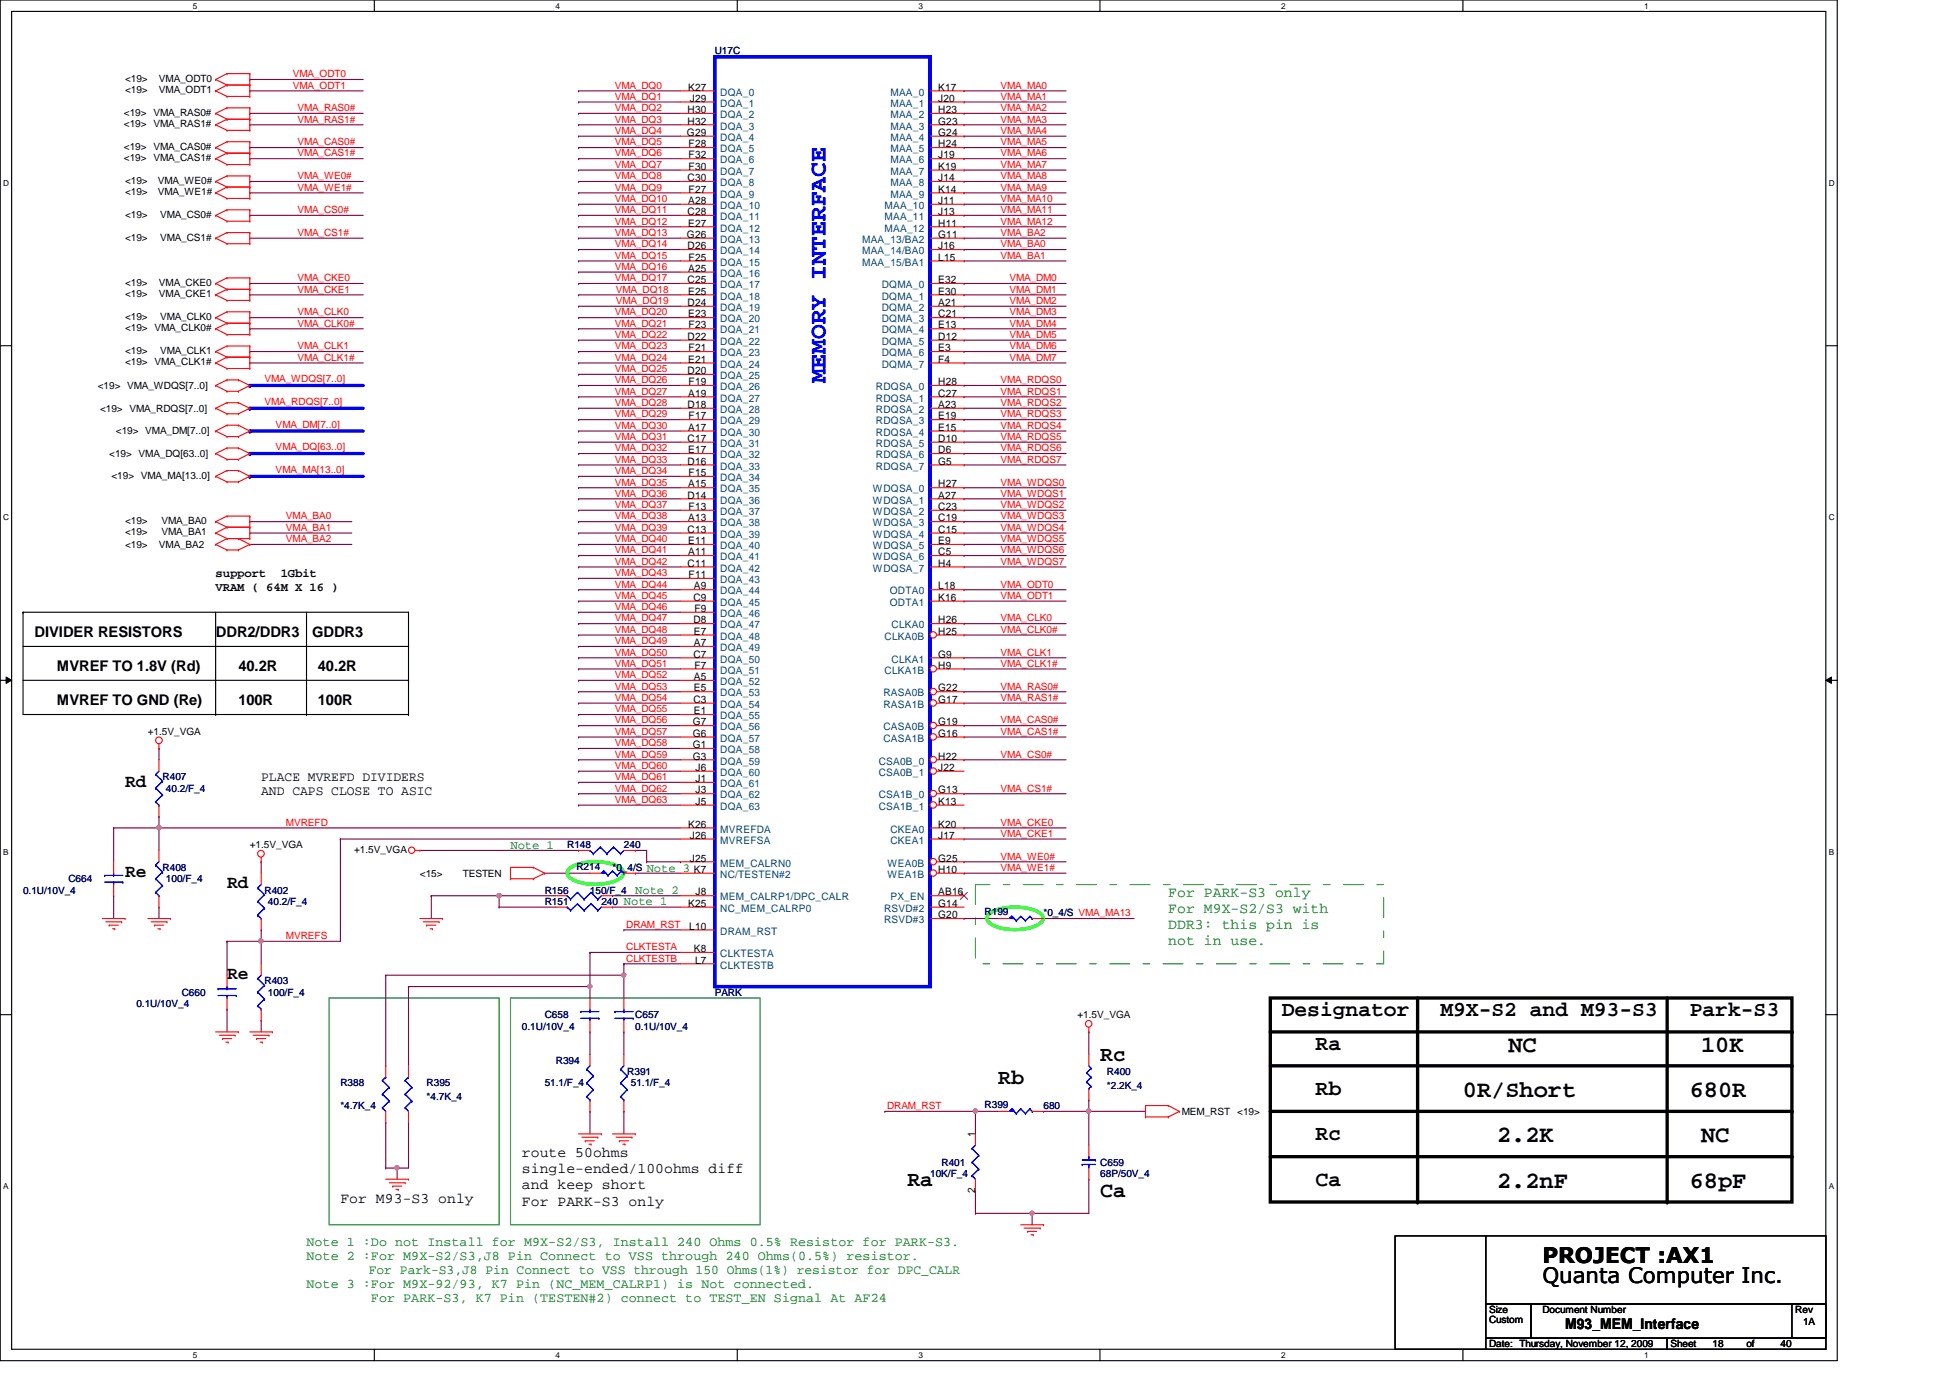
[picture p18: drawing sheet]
<svg xmlns="http://www.w3.org/2000/svg" width="297mm" height="210mm" viewBox="0 0 297 210" stroke-linecap="round" stroke-linejoin="round" font-family="sans-serif">
<defs><g id="words">
<text font-size="3.6" fill="#00f" x="125.8" y="58.4" transform="rotate(-90 125.8 58.4)">MEMORY INTERFACE</text>
<g font-size="3.6">
<text x="229.8" y="160.2">NC</text>
<text x="259.1" y="160.2">10K</text>
<text x="222.8" y="167.1">0R/Short</text>
<text x="257.4" y="167.1">680R</text>
<text x="228" y="174">2.2K</text>
<text x="259.1" y="174">NC</text>
<text x="228" y="180.9">2.2nF</text>
<text x="257.4" y="180.9">68pF</text>
</g>
<g font-size="3.3">
<text x="195.2" y="154.7">Designator</text>
<text x="219.4" y="154.7">M9X-S2 and M93-S3</text>
<text x="257.4" y="154.7">Park-S3</text>
<text x="167.6" y="161.6">Rc</text>
<text x="200.4" y="159.9">Ra</text>
<text x="152.1" y="165.1">Rb</text>
<text x="200.4" y="166.8">Rb</text>
<text x="200.4" y="173.7">Rc</text>
<text x="138.2" y="180.6">Ra</text>
<text x="167.6" y="182.3">Ca</text>
<text x="200.4" y="180.6">Ca</text>
<text x="234.9" y="195.5">Quanta Computer Inc.</text>
<text x="234.9" y="192.4">PROJECT :AX1</text>
</g>
<g font-size="2.8">
<text x="19" y="119.8">Rd</text>
<text x="19" y="133.6">Re</text>
<text x="34.6" y="135.3">Rd</text>
<text x="34.6" y="149.1">Re</text>
</g>
<g font-size="2.2">
<text x="5.2" y="97.1">DIVIDER RESISTORS</text>
<text x="32.9" y="97.1">DDR2/DDR3</text>
<text x="47.5" y="97.1">GDDR3</text>
<text x="8.7" y="102.3">MVREF TO 1.8V (Rd)</text>
<text x="8.7" y="107.4">MVREF TO GND (Re)</text>
<text x="36.3" y="102.3">40.2R</text>
<text x="36.3" y="107.4">100R</text>
<text x="48.4" y="102.3">40.2R</text>
<text x="48.4" y="107.4">100R</text>
<text x="79.5" y="176.3">route 50ohms</text>
<text x="79.5" y="178.7">single-ended/100ohms diff</text>
<text x="51.9" y="183.2">For M93-S3 only</text>
<text x="79.5" y="181.2">and keep short</text>
<text x="79.5" y="183.6">For PARK-S3 only</text>
<text x="238.4" y="202.4">M93_MEM_Interface</text>
</g>
<g font-size="2.2" fill="#008000">
<text x="178" y="136.6">For PARK-S3 only</text>
<text x="178" y="139">For M9X-S2/S3 with</text>
<text x="178" y="141.5">DDR3: this pin is</text>
<text x="178" y="143.9">not in use.</text>
</g>
<g font-size="2">
<text x="39.8" y="119">PLACE MVREFD DIVIDERS</text>
<text x="39.8" y="121.2">AND CAPS CLOSE TO ASIC</text>
</g>
<g font-size="2" fill="#008000">
<text x="46.7" y="189.8">Note 1 :Do not Install for M9X-S2/S3, Install 240 Ohms 0.5% Resistor for PARK-S3.</text>
<text x="46.7" y="191.9">Note 2 :For M9X-S2/S3,J8 Pin Connect to VSS through 240 Ohms(0.5%) resistor.</text>
<text x="46.7" y="196.2">Note 3 :For M9X-92/93, K7 Pin (NC_MEM_CALRP1) is Not connected.</text>
<text x="56.2" y="194.1">For Park-S3,J8 Pin Connect to VSS through 150 Ohms(1%) resistor for DPC_CALR</text>
<text x="56.5" y="198.3">For PARK-S3, K7 Pin (TESTEN#2) connect to TEST_EN Signal At AF24</text>
</g>
<g font-size="1.9">
<text x="32.8" y="87.9">support</text>
<text x="42.8" y="87.9">1Gbit</text>
<text x="32.8" y="90">VRAM ( 64M X 16 )</text>
</g>
<g font-size="1.9" fill="#008000">
<text x="77.8" y="129.3">Note 1</text>
<text x="95" y="137.9">Note 1</text>
<text x="96.8" y="136.2">Note 2</text>
<text x="98.5" y="132.8">Note 3</text>
</g>
<g font-size="1.6">
<text x="104.7" y="17.2">H30</text>
<text x="104.8" y="13.8">K27</text>
<text x="105.1" y="15.5">J29</text>
<text x="142.9" y="13.8">K17</text>
<text x="142.9" y="15.5">J20</text>
<text x="142.9" y="17.2">H23</text>
<text x="104.6" y="20.7">G29</text>
<text x="104.7" y="19">H32</text>
<text x="104.9" y="22.4">F28</text>
<text x="142.9" y="19">G23</text>
<text x="142.9" y="20.7">G24</text>
<text x="142.9" y="22.4">H24</text>
<text x="104.7" y="27.6">C30</text>
<text x="104.9" y="24.1">F32</text>
<text x="104.9" y="25.9">F30</text>
<text x="104.9" y="29.3">F27</text>
<text x="142.9" y="24.1">J19</text>
<text x="142.9" y="25.9">K19</text>
<text x="142.9" y="27.6">J14</text>
<text x="142.9" y="29.3">K14</text>
<text x="104.7" y="32.8">C28</text>
<text x="104.8" y="31.1">A28</text>
<text x="104.8" y="34.5">E27</text>
<text x="142.9" y="31.1">J11</text>
<text x="142.9" y="32.8">J13</text>
<text x="142.9" y="34.5">H11</text>
<text x="104.6" y="36.2">G26</text>
<text x="104.7" y="38">D26</text>
<text x="104.8" y="41.4">A25</text>
<text x="104.9" y="39.7">F25</text>
<text x="142.9" y="36.2">G11</text>
<text x="142.9" y="38">J16</text>
<text x="142.9" y="39.7">L15</text>
<text x="104.7" y="43.1">C25</text>
<text x="104.7" y="46.6">D24</text>
<text x="104.8" y="44.9">E25</text>
<text x="142.9" y="43.1">E32</text>
<text x="142.9" y="44.9">E30</text>
<text x="142.9" y="46.6">A21</text>
<text x="104.7" y="51.8">D22</text>
<text x="104.8" y="48.3">E23</text>
<text x="104.9" y="50">F23</text>
<text x="104.9" y="53.5">F21</text>
<text x="142.9" y="48.3">C21</text>
<text x="142.9" y="50">E13</text>
<text x="142.9" y="51.8">D12</text>
<text x="142.9" y="53.5">E3</text>
<text x="104.7" y="57">D20</text>
<text x="104.8" y="55.2">E21</text>
<text x="104.9" y="58.7">F19</text>
<text x="142.9" y="55.2">F4</text>
<text x="142.9" y="58.7">H28</text>
<text x="104.7" y="62.1">D18</text>
<text x="104.8" y="60.4">A19</text>
<text x="104.8" y="65.6">A17</text>
<text x="104.9" y="63.9">F17</text>
<text x="142.9" y="60.4">C27</text>
<text x="142.9" y="62.1">A23</text>
<text x="142.9" y="63.9">E19</text>
<text x="142.9" y="65.6">E15</text>
<text x="104.7" y="67.3">C17</text>
<text x="104.7" y="70.8">D16</text>
<text x="104.8" y="69">E17</text>
<text x="142.9" y="67.3">D10</text>
<text x="142.9" y="69">D6</text>
<text x="142.9" y="70.8">G5</text>
<text x="104.7" y="75.9">D14</text>
<text x="104.8" y="74.3">A15</text>
<text x="104.9" y="72.5">F15</text>
<text x="104.9" y="77.7">F13</text>
<text x="142.9" y="74.3">H27</text>
<text x="142.9" y="75.9">A27</text>
<text x="142.9" y="77.7">C23</text>
<text x="104.7" y="81.2">C13</text>
<text x="104.8" y="79.4">A13</text>
<text x="104.8" y="82.9">E11</text>
<text x="142.9" y="79.4">C19</text>
<text x="142.9" y="81.2">C15</text>
<text x="142.9" y="82.9">E9</text>
<text x="104.7" y="86.3">C11</text>
<text x="104.8" y="84.6">A11</text>
<text x="104.9" y="88.1">F11</text>
<text x="105.7" y="89.8">A9</text>
<text x="142.9" y="89.8">L18</text>
<text x="142.9" y="84.6">C5</text>
<text x="142.9" y="86.3">H4</text>
<text x="105.6" y="91.5">C9</text>
<text x="105.6" y="95">D8</text>
<text x="105.8" y="93.2">F9</text>
<text x="142.9" y="95">H26</text>
<text x="142.9" y="91.5">K16</text>
<text x="105.6" y="100.2">C7</text>
<text x="105.7" y="96.7">E7</text>
<text x="105.7" y="98.4">A7</text>
<text x="105.8" y="101.9">F7</text>
<text x="142.9" y="96.7">H25</text>
<text x="142.9" y="100.2">G9</text>
<text x="142.9" y="101.9">H9</text>
<text x="105.6" y="107.1">C3</text>
<text x="105.7" y="103.6">A5</text>
<text x="105.7" y="105.3">E5</text>
<text x="142.9" y="105.3">G22</text>
<text x="142.9" y="107.1">G17</text>
<text x="105.5" y="110.5">G7</text>
<text x="105.5" y="112.2">G6</text>
<text x="105.5" y="114">G1</text>
<text x="105.7" y="108.8">E1</text>
<text x="142.9" y="110.5">G19</text>
<text x="142.9" y="112.2">G16</text>
<text x="105.5" y="115.7">G3</text>
<text x="106" y="117.4">J6</text>
<text x="106" y="119.1">J1</text>
<text x="142.9" y="115.7">H22</text>
<text x="142.9" y="117.4">J22</text>
<text x="106" y="120.9">J3</text>
<text x="106" y="122.6">J5</text>
<text x="142.9" y="120.9">G13</text>
<text x="142.9" y="122.6">K13</text>
<text x="104.8" y="126.1">K26</text>
<text x="105.1" y="127.8">J26</text>
<text x="105.1" y="131.2">J25</text>
<text x="142.9" y="126.1">K20</text>
<text x="142.9" y="127.8">J17</text>
<text x="142.9" y="131.2">G25</text>
<text x="105.7" y="133">K7</text>
<text x="106" y="136.4">J8</text>
<text x="142.9" y="136.4">AB16</text>
<text x="142.9" y="133">H10</text>
<text x="104.8" y="138.1">K25</text>
<text x="105" y="141.6">L10</text>
<text x="142.9" y="138.1">G14</text>
<text x="142.9" y="139.9">G20</text>
<text x="105.7" y="145">K8</text>
<text x="105.9" y="146.8">L7</text>
<text x="148.5" y="173.2" transform="rotate(-90 148.5 173.2)">1</text>
<text x="148.5" y="181.7" transform="rotate(-90 148.5 181.7)">2</text>
</g>
<g font-size="1.6" fill="#004080">
<text x="109.7" y="14.6">DQA_0</text>
<text x="109.7" y="16.3">DQA_1</text>
<text x="109.7" y="18">DQA_2</text>
<text x="135.6" y="14.6">MAA_0</text>
<text x="135.6" y="16.3">MAA_1</text>
<text x="135.6" y="18">MAA_2</text>
<text x="109.7" y="19.7">DQA_3</text>
<text x="109.7" y="21.5">DQA_4</text>
<text x="109.7" y="23.2">DQA_5</text>
<text x="135.6" y="19.7">MAA_3</text>
<text x="135.6" y="21.5">MAA_4</text>
<text x="135.6" y="23.2">MAA_5</text>
<text x="109.7" y="24.9">DQA_6</text>
<text x="109.7" y="26.6">DQA_7</text>
<text x="109.7" y="28.4">DQA_8</text>
<text x="135.6" y="24.9">MAA_6</text>
<text x="135.6" y="26.6">MAA_7</text>
<text x="135.6" y="28.4">MAA_8</text>
<text x="109.7" y="31.8">DQA_10</text>
<text x="109.7" y="33.5">DQA_11</text>
<text x="109.7" y="35.3">DQA_12</text>
<text x="109.7" y="30.1">DQA_9</text>
<text x="134.7" y="31.8">MAA_10</text>
<text x="134.7" y="33.5">MAA_11</text>
<text x="134.7" y="35.3">MAA_12</text>
<text x="135.6" y="30.1">MAA_9</text>
<text x="109.7" y="37">DQA_13</text>
<text x="109.7" y="38.7">DQA_14</text>
<text x="109.7" y="40.5">DQA_15</text>
<text x="131.3" y="37">MAA_13/BA2</text>
<text x="131.3" y="38.7">MAA_14/BA0</text>
<text x="131.3" y="40.5">MAA_15/BA1</text>
<text x="109.7" y="42.2">DQA_16</text>
<text x="109.7" y="43.9">DQA_17</text>
<text x="109.7" y="45.6">DQA_18</text>
<text x="109.7" y="47.4">DQA_19</text>
<text x="134.3" y="43.9">DQMA_0</text>
<text x="134.3" y="45.6">DQMA_1</text>
<text x="134.3" y="47.4">DQMA_2</text>
<text x="109.7" y="49.1">DQA_20</text>
<text x="109.7" y="50.8">DQA_21</text>
<text x="109.7" y="52.5">DQA_22</text>
<text x="134.3" y="49.1">DQMA_3</text>
<text x="134.3" y="50.8">DQMA_4</text>
<text x="134.3" y="52.5">DQMA_5</text>
<text x="109.7" y="54.3">DQA_23</text>
<text x="109.7" y="56">DQA_24</text>
<text x="109.7" y="57.7">DQA_25</text>
<text x="109.7" y="59.4">DQA_26</text>
<text x="133.4" y="59.4">RDQSA_0</text>
<text x="134.3" y="54.3">DQMA_6</text>
<text x="134.3" y="56">DQMA_7</text>
<text x="109.7" y="61.2">DQA_27</text>
<text x="109.7" y="62.9">DQA_28</text>
<text x="109.7" y="64.6">DQA_29</text>
<text x="133.4" y="61.2">RDQSA_1</text>
<text x="133.4" y="62.9">RDQSA_2</text>
<text x="133.4" y="64.6">RDQSA_3</text>
<text x="109.7" y="66.4">DQA_30</text>
<text x="109.7" y="68.1">DQA_31</text>
<text x="109.7" y="69.8">DQA_32</text>
<text x="109.7" y="71.5">DQA_33</text>
<text x="133.4" y="66.4">RDQSA_4</text>
<text x="133.4" y="68.1">RDQSA_5</text>
<text x="133.4" y="69.8">RDQSA_6</text>
<text x="133.4" y="71.5">RDQSA_7</text>
<text x="109.7" y="73.3">DQA_34</text>
<text x="109.7" y="75">DQA_35</text>
<text x="109.7" y="76.7">DQA_36</text>
<text x="133" y="75">WDQSA_0</text>
<text x="133" y="76.7">WDQSA_1</text>
<text x="109.7" y="78.4">DQA_37</text>
<text x="109.7" y="80.2">DQA_38</text>
<text x="109.7" y="81.9">DQA_39</text>
<text x="109.7" y="83.7">DQA_40</text>
<text x="133" y="78.4">WDQSA_2</text>
<text x="133" y="80.2">WDQSA_3</text>
<text x="133" y="81.9">WDQSA_4</text>
<text x="133" y="83.7">WDQSA_5</text>
<text x="109.7" y="85.3">DQA_41</text>
<text x="109.7" y="87.1">DQA_42</text>
<text x="109.7" y="88.8">DQA_43</text>
<text x="133" y="85.3">WDQSA_6</text>
<text x="133" y="87.1">WDQSA_7</text>
<text x="109.7" y="90.6">DQA_44</text>
<text x="109.7" y="92.3">DQA_45</text>
<text x="109.7" y="94">DQA_46</text>
<text x="109.7" y="95.7">DQA_47</text>
<text x="135.5" y="90.6">ODTA0</text>
<text x="135.5" y="92.3">ODTA1</text>
<text x="135.8" y="95.7">CLKA0</text>
<text x="109.7" y="97.5">DQA_48</text>
<text x="109.7" y="99.2">DQA_49</text>
<text x="109.7" y="100.9">DQA_50</text>
<text x="134.7" y="97.5">CLKA0B</text>
<text x="135.8" y="100.9">CLKA1</text>
<text x="109.7" y="102.6">DQA_51</text>
<text x="109.7" y="104.4">DQA_52</text>
<text x="109.7" y="106.1">DQA_53</text>
<text x="109.7" y="107.8">DQA_54</text>
<text x="134.6" y="106.1">RASA0B</text>
<text x="134.6" y="107.8">RASA1B</text>
<text x="134.7" y="102.6">CLKA1B</text>
<text x="109.7" y="109.6">DQA_55</text>
<text x="109.7" y="111.3">DQA_56</text>
<text x="109.7" y="113">DQA_57</text>
<text x="134.6" y="111.3">CASA0B</text>
<text x="134.6" y="113">CASA1B</text>
<text x="109.7" y="114.7">DQA_58</text>
<text x="109.7" y="116.5">DQA_59</text>
<text x="109.7" y="118.2">DQA_60</text>
<text x="109.7" y="119.9">DQA_61</text>
<text x="133.9" y="116.5">CSA0B_0</text>
<text x="133.9" y="118.2">CSA0B_1</text>
<text x="109.7" y="121.6">DQA_62</text>
<text x="109.7" y="123.4">DQA_63</text>
<text x="133.9" y="121.6">CSA1B_0</text>
<text x="133.9" y="123.4">CSA1B_1</text>
<text x="109.7" y="126.8">MVREFDA</text>
<text x="109.7" y="128.5">MVREFSA</text>
<text x="109.7" y="132">MEM_CALRN0</text>
<text x="135.2" y="132">WEA0B</text>
<text x="135.6" y="126.8">CKEA0</text>
<text x="135.6" y="128.5">CKEA1</text>
<text x="109.7" y="137.2">MEM_CALRP1/DPC_CALR</text>
<text x="109.7" y="133.7">NC/TESTEN#2</text>
<text x="135.2" y="133.7">WEA1B</text>
<text x="135.6" y="137.2">PX_EN</text>
<text x="109.7" y="138.9">NC_MEM_CALRP0</text>
<text x="109.7" y="142.4">DRAM_RST</text>
<text x="134.7" y="138.9">RSVD#2</text>
<text x="134.7" y="140.6">RSVD#3</text>
<text x="109.7" y="145.8">CLKTESTA</text>
<text x="109.7" y="147.5">CLKTESTB</text>
</g>
<g font-size="1.5" fill="#f00">
<text x="44.6" y="11.8">VMA_ODT0</text>
<text x="44.6" y="13.5">VMA_ODT1</text>
<text x="45.3" y="16.9">VMA_RAS0#</text>
<text x="93.6" y="13.5">VMA_DQ0</text>
<text x="93.6" y="16.9">VMA_DQ2</text>
<text x="93.6" y="15.2">VMA_DQ1</text>
<text x="152.4" y="13.5">VMA_MA0</text>
<text x="152.4" y="15.2">VMA_MA1</text>
<text x="152.4" y="16.9">VMA_MA2</text>
<text x="45.3" y="23.8">VMA_CAS1#</text>
<text x="45.3" y="18.7">VMA_RAS1#</text>
<text x="45.3" y="22.1">VMA_CAS0#</text>
<text x="93.6" y="18.7">VMA_DQ3</text>
<text x="93.6" y="22.1">VMA_DQ5</text>
<text x="93.6" y="20.4">VMA_DQ4</text>
<text x="93.6" y="23.8">VMA_DQ6</text>
<text x="152.4" y="18.7">VMA_MA3</text>
<text x="152.4" y="20.4">VMA_MA4</text>
<text x="152.4" y="22.1">VMA_MA5</text>
<text x="152.4" y="23.8">VMA_MA6</text>
<text x="45.3" y="29">VMA_WE1#</text>
<text x="45.3" y="27.3">VMA_WE0#</text>
<text x="93.6" y="29">VMA_DQ9</text>
<text x="93.6" y="27.3">VMA_DQ8</text>
<text x="93.6" y="25.6">VMA_DQ7</text>
<text x="152.4" y="25.6">VMA_MA7</text>
<text x="152.4" y="27.3">VMA_MA8</text>
<text x="152.4" y="29">VMA_MA9</text>
<text x="45.3" y="35.9">VMA_CS1#</text>
<text x="45.3" y="32.5">VMA_CS0#</text>
<text x="93.6" y="35.9">VMA_DQ13</text>
<text x="93.6" y="34.2">VMA_DQ12</text>
<text x="93.6" y="32.5">VMA_DQ11</text>
<text x="93.6" y="30.8">VMA_DQ10</text>
<text x="152.4" y="35.9">VMA_BA2</text>
<text x="152.4" y="30.8">VMA_MA10</text>
<text x="152.4" y="32.5">VMA_MA11</text>
<text x="152.4" y="34.2">VMA_MA12</text>
<text x="93.6" y="39.4">VMA_DQ15</text>
<text x="93.6" y="41.1">VMA_DQ16</text>
<text x="93.6" y="37.7">VMA_DQ14</text>
<text x="152.4" y="39.4">VMA_BA1</text>
<text x="152.4" y="37.7">VMA_BA0</text>
<text x="45.3" y="42.8">VMA_CKE0</text>
<text x="45.3" y="44.6">VMA_CKE1</text>
<text x="93.6" y="42.8">VMA_DQ17</text>
<text x="93.8" y="44.6">VMA_DQ18</text>
<text x="93.8" y="46.3">VMA_DQ19</text>
<text x="153.8" y="44.6">VMA_DM1</text>
<text x="153.8" y="46.3">VMA_DM2</text>
<text x="153.8" y="42.8">VMA_DM0</text>
<text x="45.3" y="48">VMA_CLK0</text>
<text x="45.3" y="49.7">VMA_CLK0#</text>
<text x="45.3" y="53.2">VMA_CLK1</text>
<text x="93.6" y="51.5">VMA_DQ22</text>
<text x="93.6" y="48">VMA_DQ20</text>
<text x="93.6" y="53.2">VMA_DQ23</text>
<text x="93.6" y="49.7">VMA_DQ21</text>
<text x="153.8" y="51.5">VMA_DM5</text>
<text x="153.8" y="48">VMA_DM3</text>
<text x="153.8" y="49.7">VMA_DM4</text>
<text x="153.8" y="53.2">VMA_DM6</text>
<text x="40.3" y="58.2">VMA_WDQS[7..0]</text>
<text x="45.3" y="54.9">VMA_CLK1#</text>
<text x="93.6" y="54.9">VMA_DQ24</text>
<text x="93.6" y="56.7">VMA_DQ25</text>
<text x="93.6" y="58.4">VMA_DQ26</text>
<text x="152.4" y="58.4">VMA_RDQS0</text>
<text x="153.8" y="54.9">VMA_DM7</text>
<text x="40.3" y="61.7">VMA_RDQS[7..0]</text>
<text x="42" y="65.2">VMA_DM[7..0]</text>
<text x="93.6" y="61.8">VMA_DQ28</text>
<text x="93.6" y="65.3">VMA_DQ30</text>
<text x="93.6" y="63.6">VMA_DQ29</text>
<text x="93.6" y="60.1">VMA_DQ27</text>
<text x="152.4" y="60.1">VMA_RDQS1</text>
<text x="152.4" y="61.8">VMA_RDQS2</text>
<text x="152.4" y="63.6">VMA_RDQS3</text>
<text x="152.4" y="65.3">VMA_RDQS4</text>
<text x="42" y="68.6">VMA_DQ[63..0]</text>
<text x="93.6" y="67">VMA_DQ31</text>
<text x="93.6" y="68.7">VMA_DQ32</text>
<text x="93.6" y="70.5">VMA_DQ33</text>
<text x="152.4" y="68.7">VMA_RDQS6</text>
<text x="152.4" y="70.5">VMA_RDQS7</text>
<text x="152.4" y="67">VMA_RDQS5</text>
<text x="42" y="72.1">VMA_MA[13..0]</text>
<text x="93.6" y="75.6">VMA_DQ36</text>
<text x="93.6" y="72.2">VMA_DQ34</text>
<text x="93.6" y="74">VMA_DQ35</text>
<text x="93.6" y="77.4">VMA_DQ37</text>
<text x="152.4" y="77.4">VMA_WDQS2</text>
<text x="152.4" y="75.6">VMA_WDQS1</text>
<text x="152.4" y="74">VMA_WDQS0</text>
<text x="43.6" y="82.6">VMA_BA2</text>
<text x="43.6" y="80.9">VMA_BA1</text>
<text x="43.6" y="79.1">VMA_BA0</text>
<text x="93.6" y="79.1">VMA_DQ38</text>
<text x="93.6" y="80.9">VMA_DQ39</text>
<text x="93.6" y="82.6">VMA_DQ40</text>
<text x="152.4" y="80.9">VMA_WDQS4</text>
<text x="152.4" y="82.6">VMA_WDQS5</text>
<text x="152.4" y="79.1">VMA_WDQS3</text>
<text x="93.6" y="89.5">VMA_DQ44</text>
<text x="93.6" y="86">VMA_DQ42</text>
<text x="93.6" y="87.8">VMA_DQ43</text>
<text x="93.6" y="84.3">VMA_DQ41</text>
<text x="152.4" y="89.5">VMA_ODT0</text>
<text x="152.4" y="86">VMA_WDQS7</text>
<text x="152.4" y="84.3">VMA_WDQS6</text>
<text x="93.6" y="94.7">VMA_DQ47</text>
<text x="93.6" y="91.2">VMA_DQ45</text>
<text x="93.6" y="92.9">VMA_DQ46</text>
<text x="152.4" y="91.2">VMA_ODT1</text>
<text x="152.4" y="94.7">VMA_CLK0</text>
<text x="93.6" y="101.6">VMA_DQ51</text>
<text x="93.6" y="96.4">VMA_DQ48</text>
<text x="93.6" y="98.1">VMA_DQ49</text>
<text x="93.6" y="99.9">VMA_DQ50</text>
<text x="152.4" y="96.4">VMA_CLK0#</text>
<text x="152.4" y="101.6">VMA_CLK1#</text>
<text x="152.4" y="99.9">VMA_CLK1</text>
<text x="93.6" y="105">VMA_DQ53</text>
<text x="93.6" y="106.8">VMA_DQ54</text>
<text x="93.6" y="103.3">VMA_DQ52</text>
<text x="152.4" y="106.8">VMA_RAS1#</text>
<text x="152.4" y="105">VMA_RAS0#</text>
<text x="93.6" y="111.9">VMA_DQ57</text>
<text x="93.6" y="113.7">VMA_DQ58</text>
<text x="93.6" y="110.2">VMA_DQ56</text>
<text x="93.6" y="108.5">VMA_DQ55</text>
<text x="152.4" y="111.9">VMA_CAS1#</text>
<text x="152.4" y="110.2">VMA_CAS0#</text>
<text x="93.6" y="115.4">VMA_DQ59</text>
<text x="93.6" y="117.1">VMA_DQ60</text>
<text x="93.6" y="118.8">VMA_DQ61</text>
<text x="152.4" y="115.4">VMA_CS0#</text>
<text x="43.6" y="125.8">MVREFD</text>
<text x="93.6" y="122.3">VMA_DQ63</text>
<text x="93.6" y="120.6">VMA_DQ62</text>
<text x="152.4" y="120.6">VMA_CS1#</text>
<text x="152.4" y="125.8">VMA_CKE0</text>
<text x="152.4" y="130.9">VMA_WE0#</text>
<text x="152.4" y="127.5">VMA_CKE1</text>
<text x="152.4" y="132.7">VMA_WE1#</text>
<text x="43.6" y="143">MVREFS</text>
<text x="95.4" y="141.3">DRAM_RST</text>
<text x="95.4" y="146.5">CLKTESTB</text>
<text x="95.4" y="144.7">CLKTESTA</text>
<text x="135.1" y="169">DRAM_RST</text>
</g>
<g font-size="1.5" fill="#000080">
<text x="108.9" y="8.3">U17C</text>
<text x="24.8" y="118.9">R407</text>
<text x="25.3" y="120.6">40.2/F_4</text>
<text x="86.4" y="129.2">R148</text>
<text x="95" y="129.2">240</text>
<text x="3.5" y="136.1">0.1U/10V_4</text>
<text x="10.4" y="134.4">C664</text>
<text x="24.8" y="132.7">R408</text>
<text x="25.3" y="134.4">100/F_4</text>
<text x="40.3" y="136.1">R402</text>
<text x="40.8" y="137.8">40.2/F_4</text>
<text x="83" y="137.8">R151</text>
<text x="83" y="136.1">R156</text>
<text x="87.8" y="132.5">R214</text>
<text x="89.9" y="136.1">150/F_4</text>
<text x="91.6" y="137.8">240</text>
<text x="93.3" y="132.7">*0_4/S</text>
<text x="150" y="139.4">R199</text>
<text x="159" y="139.6">*0_4/S VMA_MA13</text>
<text x="40.3" y="149.9">R403</text>
<text x="20.8" y="153.4">0.1U/10V_4</text>
<text x="27.7" y="151.7">C660</text>
<text x="40.8" y="151.7">100/F_4</text>
<text x="83" y="155.1">C658</text>
<text x="96.8" y="155.1">C657</text>
<text x="108.9" y="151.7">PARK</text>
<text x="79.5" y="156.8">0.1U/10V_4</text>
<text x="96.8" y="156.8">0.1U/10V_4</text>
<text x="51.9" y="165.5">R388</text>
<text x="65" y="165.5">R395</text>
<text x="65" y="167.6">*4.7K_4</text>
<text x="83" y="165.5">51.1/F_4</text>
<text x="84.7" y="162.1">R394</text>
<text x="95.5" y="163.7">R391</text>
<text x="96.1" y="165.5">51.1/F_4</text>
<text x="168.6" y="163.7">R400</text>
<text x="168.6" y="165.8">*2.2K_4</text>
<text x="51.9" y="169">*4.7K_4</text>
<text x="150" y="168.8">R399</text>
<text x="159" y="169">680</text>
<text x="141.7" y="179.3">10K/F_4</text>
<text x="143.4" y="177.6">R401</text>
<text x="167.6" y="177.6">C659</text>
<text x="167.6" y="179.3">68P/50V_4</text>
</g>
<g font-size="1.5">
<text x="18.9" y="17.7">&lt;19&gt; VMA_RAS0#</text>
<text x="19" y="12.4">&lt;19&gt;</text>
<text x="19" y="14.2">&lt;19&gt;</text>
<text x="24.2" y="12.4">VMA_ODT0</text>
<text x="24.2" y="14.2">VMA_ODT1</text>
<text x="18.9" y="19.4">&lt;19&gt; VMA_RAS1#</text>
<text x="18.9" y="22.8">&lt;19&gt; VMA_CAS0#</text>
<text x="18.9" y="24.6">&lt;19&gt; VMA_CAS1#</text>
<text x="19" y="28">&lt;19&gt;</text>
<text x="19" y="29.7">&lt;19&gt;</text>
<text x="24" y="28">VMA_WE0#</text>
<text x="24" y="29.7">VMA_WE1#</text>
<text x="19" y="33.2">&lt;19&gt;</text>
<text x="24.4" y="33.2">VMA_CS0#</text>
<text x="19" y="36.7">&lt;19&gt;</text>
<text x="24.4" y="36.7">VMA_CS1#</text>
<text x="19" y="43.6">&lt;19&gt;</text>
<text x="19" y="45.3">&lt;19&gt;</text>
<text x="24.2" y="43.6">VMA_CKE0</text>
<text x="24.2" y="45.3">VMA_CKE1</text>
<text x="19" y="50.5">&lt;19&gt; VMA_CLK0#</text>
<text x="19" y="48.7">&lt;19&gt;</text>
<text x="19" y="53.9">&lt;19&gt;</text>
<text x="24.4" y="48.7">VMA_CLK0</text>
<text x="24.4" y="53.9">VMA_CLK1</text>
<text x="14.9" y="59.3">&lt;19&gt; VMA_WDQS[7..0]</text>
<text x="19" y="55.6">&lt;19&gt; VMA_CLK1#</text>
<text x="15.2" y="62.7">&lt;19&gt; VMA_RDQS[7..0]</text>
<text x="16.6" y="69.6">&lt;19&gt; VMA_DQ[63..0]</text>
<text x="17.6" y="66.2">&lt;19&gt; VMA_DM[7..0]</text>
<text x="17" y="72.9">&lt;19&gt; VMA_MA[13..0]</text>
<text x="19" y="79.8">&lt;19&gt;</text>
<text x="19" y="81.5">&lt;19&gt;</text>
<text x="19" y="83.4">&lt;19&gt;</text>
<text x="24.2" y="83.4">VMA_BA2</text>
<text x="24.6" y="79.8">VMA_BA0</text>
<text x="24.6" y="81.5">VMA_BA1</text>
<text x="22.5" y="111.9">+1.5V_VGA</text>
<text x="38.1" y="129.2">+1.5V_VGA</text>
<text x="53.9" y="129.9">+1.5V_VGA</text>
<text x="64" y="133.5">&lt;15&gt;</text>
<text x="70.5" y="133.5">TESTEN</text>
<text x="164.1" y="155.1">+1.5V_VGA</text>
<text x="180" y="169.8">MEM_RST &lt;19&gt;</text>
<text x="226.8" y="200">Size</text>
<text x="226.8" y="201.6">Custom</text>
<text x="234.9" y="200">Document Number</text>
<text x="273.5" y="200">Rev</text>
<text x="274.7" y="201.8">1A</text>
<text x="226.8" y="205.2">Date: Thursday, November 12, 2009</text>
<text x="254.5" y="205.2">Sheet</text>
<text x="260.9" y="205.2">18</text>
<text x="266" y="205.2">of</text>
<text x="271.2" y="205.2">40</text>
</g>
<g font-size="1.3">
<text x="29.4" y="1.4">5</text>
<text x="84.6" y="1.4">4</text>
<text x="139.9" y="1.4">3</text>
<text x="195.2" y="1.4">2</text>
<text x="250.4" y="1.4">1</text>
<text x=".5" y="28.3">D</text>
<text x="278.6" y="28.3">D</text>
<text x=".5" y="79.2">C</text>
<text x="278.6" y="79.2">C</text>
<text x=".5" y="130.2">B</text>
<text x="278.6" y="130.2">B</text>
<text x=".5" y="181.1">A</text>
<text x="278.6" y="181.1">A</text>
<text x="29.4" y="206.9">5</text>
<text x="84.6" y="206.9">4</text>
<text x="139.9" y="206.9">3</text>
<text x="195.2" y="206.9">2</text>
<text x="250.4" y="206.9">1</text>
</g>
</g></defs>
<path d="M0 0h279.9v207.3h-279.9zM1.8 1.7h276.3v203.8h-276.3z" fill="none" stroke="#000" stroke-width=".17"/>
<g fill="#fff">
<path d="M29.4 .2h.7v1.4h-.7z"/>
<path d="M29.4 205.7h.7v1.4h-.7z"/>
</g>
<path d="M57 0v1.7M57 205.5v1.8" fill="none" stroke="#000" stroke-width=".17"/>
<g fill="#fff">
<path d="M84.6 .2h.7v1.4h-.7z"/>
<path d="M84.6 205.7h.7v1.4h-.7z"/>
</g>
<path d="M112.3 0v1.7M112.3 205.5v1.8" fill="none" stroke="#000" stroke-width=".17"/>
<g fill="#fff">
<path d="M139.9 .2h.7v1.4h-.7z"/>
<path d="M139.9 205.7h.7v1.4h-.7z"/>
</g>
<path d="M167.6 0v1.7M167.6 205.5v1.8" fill="none" stroke="#000" stroke-width=".17"/>
<g fill="#fff">
<path d="M195.2 .2h.6v1.4h-.6z"/>
<path d="M195.2 205.7h.6v1.4h-.6z"/>
</g>
<path d="M222.8 0v1.7M222.8 205.5v1.8" fill="none" stroke="#000" stroke-width=".17"/>
<g fill="#fff">
<path d="M250.4 .2h.7v1.4h-.7z"/>
<path d="M250.4 205.7h.7v1.4h-.7z"/>
<path d="M.5 27.2h.9v1.4h-.9z"/>
<path d="M278.6 27.2h.9v1.4h-.9z"/>
<path d="M.5 78.1h.9v1.4h-.9z"/>
<path d="M278.6 78.1h.9v1.4h-.9z"/>
</g>
<path d="M0 52.7h1.8M278.1 52.7h1.8" fill="none" stroke="#000" stroke-width=".17"/>
<g fill="#fff">
<path d="M.5 129.1h.8v1.4h-.8z"/>
<path d="M278.6 129.1h.8v1.4h-.8z"/>
</g>
<path d="M0 103.6h1.8M278.1 103.6h1.8" fill="none" stroke="#000" stroke-width=".17"/>
<path d="M.9 103.1l.9 .5-.9 .5zM278.1 103.6l.9-.5v1z" fill="#000"/>
<path d="M.9 103.1l.9 .5-.9 .5zM278.1 103.6l.9-.5v1z" fill="none" stroke="#000" stroke-width=".15"/>
<g fill="#fff">
<path d="M.5 180h.8v1.4h-.8z"/>
<path d="M278.6 180h.8v1.4h-.8z"/>
</g>
<path d="M0 154.6h1.8M278.1 154.6h1.8" fill="none" stroke="#000" stroke-width=".17"/>
<path d="M62.2 150.3h.1M62.2 150.3v12M58.8 171h.1M58.8 177.9h.1M58.8 171v6.9M58.8 177.9h1.7M60.5 177.9h.1M60.5 177.9v1.7M62.2 171h.1M62.2 171v6.9" fill="none" stroke="#800040" stroke-width=".17"/>
<circle cx="60.5" cy="177.9" r=".33" fill="#f0f"/>
<circle cx="60.5" cy="177.9" r=".33" fill="none" stroke="#f0f" stroke-width=".17"/>
<path d="M60.5 177.9h.1M60.5 177.9h1.7" fill="none" stroke="#800040" stroke-width=".17"/>
<path d="M38.1 69.1h17.2" fill="none" stroke="#00f" stroke-width=".51"/>
<circle cx="38.1" cy="69.1" r=".25" fill="#00f"/>
<path d="M38.1 65.7h17.2" fill="none" stroke="#00f" stroke-width=".51"/>
<circle cx="38.1" cy="65.7" r=".25" fill="#00f"/>
<path d="M38.1 58.7h17.2" fill="none" stroke="#00f" stroke-width=".51"/>
<circle cx="38.1" cy="58.7" r=".25" fill="#00f"/>
<path d="M38.1 62.2h17.2" fill="none" stroke="#00f" stroke-width=".51"/>
<circle cx="38.1" cy="62.2" r=".25" fill="#00f"/>
<g fill="none" stroke="#800040" stroke-width=".17">
<path d="M65.7 136.4h.1M65.7 136.4h19M76 136.4h.1M76 138.2h.1M76 138.2h8.7M76 136.4v1.8M83 133h.1M83 133h6.9M93.3 136.4h.1M93.3 138.2h.1M93.3 136.4h10.4M93.3 138.2h10.4"/>
<path d="M95 157.2h.1M95 146.8h.1M95 157.2v3.5M95 146.8h8.7"/>
</g>
<circle cx="76" cy="136.4" r=".34" fill="#f0f"/>
<circle cx="76" cy="136.4" r=".34" fill="none" stroke="#f0f" stroke-width=".17"/>
<path d="M58.8 148.5h.1M58.8 148.5h36.2M95 141.6h.1M95 148.5h.1M95 141.6h8.7M95 148.5v3.5M89.9 169.3h.1M89.9 169.3v3.4" fill="none" stroke="#800040" stroke-width=".17"/>
<circle cx="95" cy="148.5" r=".32" fill="#f0f"/>
<circle cx="95" cy="148.5" r=".32" fill="none" stroke="#f0f" stroke-width=".17"/>
<g fill="none" stroke="#800040" stroke-width=".17">
<path d="M88.1 13.8h.1M88.1 17.3h.1M88.1 19h.1M88.1 13.8h15.6M88.1 17.3h15.6M88.1 19h15.6M88.1 36.3h.1M88.1 39.8h.1M88.1 29.4h.1M88.1 34.5h.1M88.1 32.8h.1M88.1 31.1h.1"/>
<path d="M88.1 36.3h15.6M88.1 39.8h15.6M88.1 29.4h15.6M88.1 34.5h15.6M88.1 32.8h15.6M88.1 31.1h15.6M88.1 51.8h.1M88.1 55.3h.1M88.1 48.4h.1M88.1 53.6h.1M88.1 50.1h.1M88.1 57h.1"/>
<path d="M88.1 58.7h.1M88.1 44.9h.1M88.1 41.4h.1M88.1 51.8h15.6M88.1 55.3h15.6M88.1 48.4h15.6M88.1 53.6h15.6M88.1 50.1h15.6M88.1 57h15.6M88.1 58.7h15.6M88.1 44.9h15.6M88.1 41.4h15.6"/>
<path d="M88.1 79.5h.1M88.1 76h.1M88.1 72.6h.1M88.1 62.2h.1M88.1 74.3h.1M88.1 67.4h.1M88.1 65.7h.1M88.1 69.1h.1M88.1 77.7h.1M88.1 63.9h.1M88.1 60.5h.1M88.1 79.5h15.6"/>
<path d="M88.1 76h15.6M88.1 72.6h15.6M88.1 62.2h15.6M88.1 74.3h15.6M88.1 67.4h15.6M88.1 65.7h15.6M88.1 69.1h15.6M88.1 77.7h15.6M88.1 63.9h15.6M88.1 60.5h15.6M88.1 89.8h.1M88.1 86.4h.1"/>
<path d="M88.1 81.2h.1M88.1 89.8h15.6M88.1 86.4h15.6M88.1 81.2h15.6M17.3 126.1h.1M17.3 126.1h86.4M24.2 124.4h.1M24.2 126.1h.1M24.2 124.4v1.7M89.9 145.1h.1M89.9 145.1h13.8M95 146.8h.1"/>
<path d="M95 146.8v1.7"/>
</g>
<circle cx="24.2" cy="126.1" r=".34" fill="#f0f"/>
<circle cx="24.2" cy="126.1" r=".34" fill="none" stroke="#f0f" stroke-width=".17"/>
<path d="M24.2 114h.1M24.2 114v1.7M17.3 136.4h.1M17.3 126.1h.1M17.3 126.1v5.2M17.3 136.4v3.5M24.2 126.1h.1M24.2 126.1v3.4M39.8 141.6h.1M39.8 143.4h.1M39.8 141.6v5.2" fill="none" stroke="#800040" stroke-width=".17"/>
<circle cx="39.7" cy="143.3" r=".34" fill="#f0f"/>
<circle cx="39.7" cy="143.3" r=".34" fill="none" stroke="#f0f" stroke-width=".17"/>
<g fill="none" stroke="#800040" stroke-width=".17">
<path d="M38.1 13.8h.1M38.1 12.1h.1M38.1 13.8h17.2M38.1 12.1h17.2M88.1 15.5h.1M88.1 15.5h15.6M38.1 36.3h.1M38.1 29.4h.1M38.1 36.3h17.2M38.1 29.4h17.2M88.1 27.6h.1M88.1 25.9h.1"/>
<path d="M88.1 38h.1M88.1 22.5h.1M88.1 20.7h.1M88.1 24.2h.1M88.1 27.6h15.6M88.1 25.9h15.6M88.1 38h15.6M88.1 22.5h15.6M88.1 20.7h15.6M88.1 24.2h15.6M38.1 48.4h.1M38.1 50.1h.1"/>
<path d="M38.1 53.6h.1M38.1 55.3h.1M38.1 48.4h17.2M38.1 50.1h17.2M38.1 53.6h17.2M38.1 55.3h17.2M88.1 43.2h.1M88.1 46.7h.1M88.1 43.2h15.6M88.1 46.7h15.6M38.1 79.5h.1M38.1 79.5h15.5"/>
<path d="M88.1 70.8h.1M88.1 70.8h15.6M38.1 82.9h.1M38.1 81.2h.1M38.1 82.9h15.5M38.1 81.2h15.5M88.1 82.9h.1M88.1 95h.1M88.1 91.6h.1M88.1 88.1h.1M88.1 84.6h.1M88.1 93.3h.1"/>
<path d="M88.1 96.7h.1M88.1 98.5h.1M88.1 82.9h15.6M88.1 95h15.6M88.1 91.6h15.6M88.1 88.1h15.6M88.1 84.6h15.6M88.1 93.3h15.6M88.1 96.7h15.6M88.1 98.5h15.6M88.1 112.3h.1M88.1 114h.1"/>
<path d="M88.1 110.5h.1M88.1 115.7h.1M88.1 117.5h.1M88.1 119.2h.1M88.1 105.4h.1M88.1 101.9h.1M88.1 107.1h.1M88.1 108.8h.1M88.1 103.6h.1M88.1 100.2h.1M88.1 112.3h15.6M88.1 114h15.6"/>
<path d="M88.1 110.5h15.6M88.1 115.7h15.6M88.1 117.5h15.6M88.1 119.2h15.6M88.1 105.4h15.6M88.1 101.9h15.6M88.1 107.1h15.6M88.1 108.8h15.6M88.1 103.6h15.6M88.1 100.2h15.6M24.2 138.2h.1M24.2 138.2v1.7"/>
<path d="M39.8 131.3h.1M39.8 131.3v1.7M51.9 127.8h.1M51.9 127.8v15.6h-17.3M51.9 127.8h51.8M65.7 136.4h.1M65.7 136.4v3.5M88.1 122.6h.1M88.1 120.9h.1M88.1 122.6h15.6M88.1 120.9h15.6M96.8 129.5h.1"/>
<path d="M96.8 129.5h1.7M34.6 143.4h.1M34.6 153.7h.1M34.6 143.4v5.1M34.6 153.7v3.5M39.8 155.4h.1M39.8 143.4h.1M39.8 155.4v1.8M89.9 150.3h.1M89.9 157.2h.1M89.9 150.3v1.7M89.9 157.2v3.5"/>
<path d="M95 169.3h.1M95 169.3v3.4"/>
</g>
<path d="M38.1 72.6h17.2" fill="none" stroke="#00f" stroke-width=".51"/>
<circle cx="38.1" cy="72.6" r=".25" fill="#00f"/>
<g fill="none" stroke="#800040" stroke-width=".17">
<path d="M38.1 17.3h.1M38.1 19h.1M38.1 17.3h17.2M38.1 19h17.2M38.1 27.6h.1M38.1 24.2h.1M38.1 32.8h.1M38.1 22.5h.1M38.1 27.6h17.2M38.1 24.2h17.2M38.1 32.8h17.2M38.1 22.5h17.2"/>
<path d="M38.1 43.2h.1M38.1 44.9h.1M38.1 43.2h17.2M38.1 44.9h17.2M58.8 148.5v13.8M62.2 150.3h.1M62.2 150.3h27.7M58.8 162.3h.1M165.9 169.3h.1M165.9 169.3h8.6"/>
</g>
<circle cx="89.8" cy="150.3" r=".32" fill="#f0f"/>
<circle cx="89.8" cy="150.3" r=".32" fill="none" stroke="#f0f" stroke-width=".17"/>
<path d="M146.9 13.8h.1M146.9 13.8h15.5M159 139.9h.1M159 139.9h13.8M89.9 145.1h.1M89.9 145.1v5.2M148.6 169.3h.1M148.6 169.3v3.4M165.9 179.6h.1M165.9 179.6v5.2M157.2 184.8h.1M157.2 184.8v1.8" fill="none" stroke="#800040" stroke-width=".17"/>
<circle cx="148.6" cy="169.2" r=".33" fill="#f0f"/>
<circle cx="148.6" cy="169.2" r=".33" fill="none" stroke="#f0f" stroke-width=".17"/>
<g fill="none" stroke="#800040" stroke-width=".17">
<path d="M146.9 15.5h.1M146.9 17.3h.1M146.9 19h.1M146.9 15.5h15.5M146.9 17.3h15.5M146.9 19h15.5M146.9 36.3h.1M146.9 39.8h.1M146.9 38h.1M146.9 36.3h15.5M146.9 39.8h15.5M146.9 38h15.5"/>
<path d="M146.9 51.8h.1M146.9 44.9h.1M146.9 48.4h.1M146.9 50.1h.1M146.9 53.6h.1M146.9 55.3h.1M146.9 46.7h.1M146.9 43.2h.1M146.9 58.7h.1M146.9 51.8h15.5M146.9 44.9h15.5M146.9 48.4h15.5"/>
<path d="M146.9 50.1h15.5M146.9 53.6h15.5M146.9 55.3h15.5M146.9 46.7h15.5M146.9 43.2h15.5M146.9 58.7h15.5M146.9 77.7h.1M146.9 76h.1M146.9 74.3h.1M146.9 79.5h.1M146.9 69.1h.1M146.9 70.8h.1"/>
<path d="M146.9 60.5h.1M146.9 62.2h.1M146.9 63.9h.1M146.9 67.4h.1M146.9 65.7h.1M146.9 77.7h15.5M146.9 76h15.5M146.9 74.3h15.5M146.9 79.5h15.5M146.9 69.1h15.5M146.9 70.8h15.5M146.9 60.5h15.5"/>
<path d="M146.9 62.2h15.5M146.9 63.9h15.5M146.9 67.4h15.5M146.9 65.7h15.5M146.9 96.7h.1M146.9 91.6h.1M146.9 89.8h.1M146.9 81.2h.1M146.9 82.9h.1M146.9 86.4h.1M146.9 84.6h.1M146.9 95h.1"/>
<path d="M146.9 96.7h15.5M146.9 91.6h15.5M146.9 89.8h15.5M146.9 81.2h15.5M146.9 82.9h15.5M146.9 86.4h15.5M146.9 84.6h15.5M146.9 95h15.5M146.9 112.3h.1M146.9 107.1h.1M146.9 101.9h.1M146.9 105.4h.1"/>
<path d="M146.9 110.5h.1M146.9 100.2h.1M146.9 115.7h.1M146.9 112.3h15.5M146.9 107.1h15.5M146.9 101.9h15.5M146.9 105.4h15.5M146.9 110.5h15.5M146.9 100.2h15.5M146.9 115.7h15.5M146.9 120.9h.1M146.9 133h.1"/>
<path d="M146.9 126.1h.1M146.9 131.3h.1M146.9 127.8h.1M146.9 120.9h15.5M146.9 133h15.5M146.9 126.1h15.5M146.9 131.3h15.5M146.9 127.8h15.5M134.8 169.3h.1M134.8 169.3h17.3M148.6 169.3h.1M159 169.3h.1"/>
<path d="M165.9 167.6h.1M165.9 167.6v1.7h-6.9M148.6 184.8h.1M148.6 181.4h.1M148.6 184.8h17.3M148.6 181.4v3.4M157.2 184.8h.1"/>
</g>
<circle cx="157.2" cy="184.8" r=".32" fill="#f0f"/>
<circle cx="157.2" cy="184.8" r=".32" fill="none" stroke="#f0f" stroke-width=".17"/>
<g fill="none" stroke="#800040" stroke-width=".17">
<path d="M146.9 20.7h.1M146.9 22.5h.1M146.9 24.2h.1M146.9 25.9h.1M146.9 27.6h.1M146.9 29.4h.1M146.9 31.1h.1M146.9 32.8h.1M146.9 34.5h.1M146.9 20.7h15.5M146.9 22.5h15.5M146.9 24.2h15.5"/>
<path d="M146.9 25.9h15.5M146.9 27.6h15.5M146.9 29.4h15.5M146.9 31.1h15.5M146.9 32.8h15.5M146.9 34.5h15.5M165.9 169.3h.1M165.9 169.3v5.2"/>
</g>
<circle cx="165.8" cy="169.2" r=".33" fill="#f0f"/>
<circle cx="165.8" cy="169.2" r=".33" fill="none" stroke="#f0f" stroke-width=".17"/>
<path d="M64 129.5h24.1M88.1 129.5h.1M96.8 133h.1M96.8 133h6.9M98.5 131.3h.1M98.5 129.5v1.8M98.5 131.3h5.2M103.7 131.3h.1M146.9 139.9h.1M146.9 139.9h5.2M165.9 157.2h.1M165.9 157.2v3.5" fill="none" stroke="#800040" stroke-width=".17"/>
<g fill="none" stroke="#f00" stroke-width=".17">
<path d="M32.8 12.1h.1M32.8 13.8h.1M32.8 17.3h.1M32.8 19h.1M32.8 12.1l1.8 .9M32.8 13.8l1.8 .9M32.8 17.3l1.8 .9M32.8 19l1.8 .9M34.6 13h.1M34.6 11.2h.1M34.6 14.7h.1M34.6 18.2h.1"/>
<path d="M34.6 16.4h.1M34.6 19.9h.1M34.6 13h3.5M34.6 11.2l-1.8 .9M34.6 11.2h3.5M34.6 14.7h3.5M34.6 13l-1.8 .8M34.6 18.2h3.5M34.6 16.4l-1.8 .9M34.6 16.4h3.5M34.6 19.9h3.5M34.6 18.2l-1.8 .8"/>
<path d="M38.1 11.2h.1M38.1 13h.1M38.1 14.7h.1M38.1 16.4h.1M38.1 18.2h.1M38.1 19.9h.1M38.1 11.2v3.5M38.1 16.4v3.5M32.8 32.8h.1M32.8 36.3h.1M32.8 22.5h.1M32.8 24.2h.1"/>
<path d="M32.8 27.6h.1M32.8 29.4h.1M32.8 32.8l1.8 .9M32.8 36.3l1.8 .8M32.8 22.5l1.8 .8M32.8 24.2l1.8 .9M32.8 27.6l1.8 .9M32.8 29.4l1.8 .8M34.6 33.7h.1M34.6 32h.1M34.6 37.1h.1M34.6 35.4h.1"/>
<path d="M34.6 23.3h.1M34.6 21.6h.1M34.6 25.1h.1M34.6 28.5h.1M34.6 26.8h.1M34.6 30.2h.1M34.6 33.7h3.5M34.6 32l-1.8 .8M34.6 32h3.5M34.6 37.1h3.5M34.6 35.4l-1.8 .9M34.6 35.4h3.5"/>
<path d="M34.6 23.3h3.5M34.6 21.6l-1.8 .9M34.6 21.6h3.5M34.6 25.1h3.5M34.6 23.3l-1.8 .9M34.6 28.5h3.5M34.6 26.8l-1.8 .8M34.6 26.8h3.5M34.6 30.2h3.5M34.6 28.5l-1.8 .9M38.1 32h.1M38.1 33.7h.1"/>
<path d="M38.1 35.4h.1M38.1 37.1h.1M38.1 21.6h.1M38.1 23.3h.1M38.1 25.1h.1M38.1 26.8h.1M38.1 28.5h.1M38.1 30.2h.1M38.1 21.6v3.5M38.1 26.8v3.4M38.1 32v1.7M38.1 35.4v1.7"/>
<path d="M32.8 58.7h.1M32.8 48.4h.1M32.8 50.1h.1M32.8 53.6h.1M32.8 55.3h.1M32.8 43.2h.1M32.8 44.9h.1M32.8 58.7l1.8 .9M32.8 48.4l1.8 .8M32.8 50.1l1.8 .9M32.8 53.6l1.8 .8M32.8 55.3l1.8 .8"/>
<path d="M32.8 43.2l1.8 .9M32.8 44.9l1.8 .9M34.6 57.9h.1M34.6 59.6h.1M34.6 49.2h.1M34.6 47.5h.1M34.6 51h.1M34.6 54.4h.1M34.6 52.7h.1M34.6 56.1h.1M34.6 44.1h.1M34.6 42.3h.1"/>
<path d="M34.6 45.8h.1M34.6 57.9l-1.8 .8M34.6 57.9h1.7M34.6 59.6h1.7M34.6 49.2h3.5M34.6 47.5l-1.8 .9M34.6 47.5h3.5M34.6 51h3.5M34.6 49.2l-1.8 .9M34.6 54.4h3.5M34.6 52.7l-1.8 .9M34.6 52.7h3.5"/>
<path d="M34.6 56.1h3.5M34.6 54.4l-1.8 .9M34.6 44.1h3.5M34.6 42.3l-1.8 .9M34.6 42.3h3.5M34.6 45.8h3.5M34.6 44.1l-1.8 .8M36.3 57.9h.1M36.3 59.6h.1M36.3 57.9l1.8 .8M38.1 58.7h.1M38.1 47.5h.1"/>
<path d="M38.1 49.2h.1M38.1 51h.1M38.1 52.7h.1M38.1 54.4h.1M38.1 56.1h.1M38.1 42.3h.1M38.1 44.1h.1M38.1 45.8h.1M38.1 58.7l-1.8 .9M38.1 42.3v3.5M38.1 47.5v3.5M38.1 52.7v3.4"/>
<path d="M32.8 69.1h.1M32.8 65.7h.1M32.8 62.2h.1M32.8 72.6h.1M32.8 79.5h.1M32.8 69.1l1.8 .9M32.8 65.7l1.8 .8M32.8 62.2l1.8 .8M32.8 72.6l1.8 .8M32.8 79.5l1.8 .8M34.6 68.2h.1M34.6 70h.1"/>
<path d="M34.6 64.8h.1M34.6 66.5h.1M34.6 61.3h.1M34.6 63h.1M34.6 71.7h.1M34.6 73.4h.1M34.6 78.6h.1M34.6 68.2l-1.8 .9M34.6 68.2h1.7M34.6 70h1.7M34.6 64.8l-1.8 .9M34.6 64.8h1.7"/>
<path d="M34.6 66.5h1.7M34.6 61.3l-1.8 .9M34.6 61.3h1.7M34.6 63h1.7M34.6 71.7l-1.8 .9M34.6 71.7h1.7M34.6 73.4h1.7M34.6 78.6l-1.8 .9M34.6 78.6h3.5M36.3 68.2h.1M36.3 70h.1M36.3 64.8h.1"/>
<path d="M36.3 66.5h.1M36.3 61.3h.1M36.3 63h.1M36.3 71.7h.1M36.3 73.4h.1M36.3 68.2l1.8 .9M36.3 64.8l1.8 .9M36.3 61.3l1.8 .9M36.3 71.7l1.8 .9M38.1 69.1h.1M38.1 65.7h.1M38.1 62.2h.1"/>
<path d="M38.1 72.6h.1M38.1 78.6h.1M38.1 69.1l-1.8 .9M38.1 65.7l-1.8 .8M38.1 62.2l-1.8 .8M38.1 78.6v3.4M38.1 72.6l-1.8 .8M32.8 81.2h.1M32.8 82.9h.1M32.8 81.2l1.8 .8M32.8 82.9l1.8 .9M34.6 80.3h.1"/>
<path d="M34.6 82h.1M34.6 83.8h.1M34.6 80.3h3.5M34.6 82h3.5M34.6 80.3l-1.8 .9M34.6 82l-1.8 .9M34.6 83.8h1.7M36.3 82h.1M36.3 83.8h.1M36.3 82l1.8 .9M38.1 80.3h.1M38.1 82h.1"/>
<path d="M38.1 82.9h.1M38.1 82.9l-1.8 .9M24.2 114h.1M24.2 113.3v.7M15.6 139.9h3.4M17.3 131.3v1.7M17.3 134.7v1.7M19 139.9h.1M22.5 139.9h3.4M24.2 129.5v1.8M24.2 136.4v1.8M25.9 139.9h.1"/>
<path d="M39.8 131.3h.1M39.8 130.6v.7M63.2 129.5h.8M64 129.5h.1M64 139.9h3.4M67.4 139.9h.1M77.8 132.1h.1M77.8 133.9h.1M77.8 132.1h3.4M77.8 132.1v1.8M77.8 133.9h3.4M81.2 132.1h.1"/>
<path d="M81.2 133.9h.1M81.2 132.1l1.8 .9M83 133h.1M83 133l-1.8 .9M84.7 138.2h1.7M84.7 136.4h1.7M91.6 138.2h1.7M91.6 136.4h1.7M16.1 140.4h2.4M16.6 140.9h.1M16.6 140.9h1.4M17.1 141.5h.4"/>
<path d="M17.5 141.5h.1M18.5 140.4h.1M23 140.4h2.4M23.5 140.9h.1M23.5 140.9h1.4M24 141.5h.4M24.4 141.5h.1M25.4 140.4h.1M32.8 157.2h3.5M33.4 157.7h2.4M33.9 158.2h.1M33.9 158.2h1.4"/>
<path d="M34.4 158.7h.4M34.8 158.7h.1M35.8 157.7h.1M36.3 157.2h.1M38.1 157.2h3.4M38.6 157.7h2.4M39.1 158.2h.1M39.1 158.2h1.4M39.6 158.7h.4M39.8 146.8v1.7M39.8 153.7v1.7M40 158.7h.1"/>
<path d="M41 157.7h.1M41.5 157.2h.1M64.5 140.4h2.4M65 140.9h.1M65 140.9h1.4M65.5 141.5h.4M65.9 141.5h.1M66.9 140.4h.1M89.9 152v1.7M89.9 155.4v1.8M95 152v1.7M95 155.4v1.8"/>
<path d="M165.9 157.2h.1M165.9 156.5v.7M58.8 179.6h3.4M62.2 179.6h.1M88.1 172.7h3.5M88.6 173.2h2.5M89.2 173.8h.1M89.2 173.8h1.3M89.7 174.3h.3M89.9 160.7v1.6M89.9 167.6v1.7M90 174.3h.1"/>
<path d="M91.1 173.2h.1M91.6 172.7h.1M93.3 172.7h3.5M93.8 173.2h2.5M94.4 173.8h.1M94.4 173.8h1.4M94.9 174.3h.3M95.2 174.3h.1M96.3 173.2h.1M96.8 172.7h.1M148.6 172.7v1.8M148.6 179.6v1.8"/>
<path d="M165.9 174.5v1.7M165.9 177.9v1.7M174.5 170.1h.1M174.5 168.4h.1M174.5 168.4h3.5M174.5 170.1h3.5M174.5 168.4v1.7M178 168.4h.1M178 170.1h.1M178 168.4l1.7 .9M179.7 169.3h.1M179.7 169.3l-1.7 .8"/>
<path d="M59.3 180.2h2.4M59.8 180.7h.1M59.8 180.7h1.4M60.3 181.2h.4M60.7 181.2h.1M61.7 180.2h.1M155.5 186.6h3.5M156 187.1h2.5M156.5 187.6h.1M156.5 187.6h1.4M157.1 188.1h.3M157.4 188.1h.1"/>
<path d="M158.5 187.1h.1M159 186.6h.1"/>
<circle cx="24.2" cy="112.8" r=".51"/>
<circle cx="39.7" cy="130" r=".51"/>
<circle cx="62.7" cy="129.5" r=".49"/>
<circle cx="165.8" cy="156" r=".5"/>
</g>
<g fill="none" stroke="#000" stroke-width=".17">
<path d="M3.5 93.3h.1M3.5 93.3v15.5h58.7M3.5 93.3h58.7M3.5 98.5h58.7M32.8 93.3v15.5M46.7 93.3v15.5M62.2 93.3h.1M62.2 98.5h.1M62.2 93.3v15.5M3.5 103.6h58.7M32.8 108.8h.1M46.7 108.8h.1"/>
<path d="M62.2 108.8h.1M62.2 103.6h.1M212.5 188.3h13.8v17.2h-13.8zM226.3 188.3h51.8v10.3h-51.8zM226.3 198.6h6.9v5.2h-6.9zM233.2 198.6h44.9v5.2h-44.9zM273 198.6h5.1v5.2h-5.1zM226.3 203.8h27.7v1.7h-27.7zM254 203.8h24.1v1.7h-24.1z"/>
</g>
<path d="M50.1 152h25.9v34.6h-25.9zM77.8 152h38v34.6h-38z" fill="none" stroke="#008000" stroke-width=".17"/>
<path d="M148.6 134.7h62.2v12.1h-62.2z" fill="none" stroke="#008000" stroke-width=".15" stroke-dasharray="3 2 1 2"/>
<path d="M193.5 152h79.5v31.1h-79.5zM193.5 157.2h79.5M215.9 152v31.1M254 152v31.1M193.5 169.3h79.5M193.5 176.2h79.5M193.5 162.3h79.5" fill="none" stroke="#000" stroke-width=".51"/>
<g fill="#000">
<circle cx="273" cy="157.2" r=".25"/>
<circle cx="273" cy="162.3" r=".25"/>
<circle cx="273" cy="169.3" r=".25"/>
<circle cx="273" cy="176.2" r=".25"/>
<circle cx="215.9" cy="183.1" r=".25"/>
<circle cx="254" cy="183.1" r=".25"/>
</g>
<path d="M86.8 132.2a8.3 8.3 0 0 1 7.8 0 .85 .85 0 0 1 0 1.5 8.1 8.1 0 0 1-7.8 0 .86 .86 0 0 1 0-1.5zM150.8 139.1a8.3 8.3 0 0 1 7.7 0 .85 .85 0 0 1 0 1.5 8.1 8.1 0 0 1-7.7 0 .86 .86 0 0 1 0-1.5z" fill="none" stroke="#0f0" stroke-width=".51"/>
<g fill="none" stroke="#00f" stroke-width=".17">
<path d="M16 133.3h.1M16 133.3h2.7M16 134.4h2.7M17.3 134.4h.1M17.3 133.3h.1M17.3 133v.3M17.3 134.4v.3M18.7 134.4h.1M23.7 131.8h.1M23.7 133.9h.1M23.7 135.9h.1M23.7 131.8l1.1 1"/>
<path d="M23.7 133.9l1.1 1M23.7 135.9l.5 .5M24.2 136.4h.1M24.2 131.3l-.5 .5M24.8 132.8h.1M24.8 134.9h.1M24.8 132.8l-1.1 1.1M24.8 134.9l-1.1 1M86.4 138.2h.1M86.4 136.4h.1M86.4 138.2l.5 .5M86.4 136.4l.5 .6"/>
<path d="M86.9 138.7h.1M86.9 137h.1M88 137.7h.1M88 135.9h.1M88 137.7l1 1M88 137.7l-1.1 1M88 135.9l1 1.1M88 135.9l-1.1 1.1M89 138.7h.1M89 137h.1M90 137.7h.1M90 135.9h.1"/>
<path d="M90 137.7l1.1 1M90 137.7l-1 1M90 135.9l1.1 1.1M90 135.9l-1 1.1M91.1 138.7h.1M91.1 137h.1M91.6 138.2l-.5 .5M91.6 136.4l-.5 .6M154.1 139.6h.1M154.1 139.6l-.3 .3M154.1 139.6l.7 .7M155.5 139.6h.1"/>
<path d="M155.5 139.6l-.7 .7M155.5 139.6l.7 .7M156.9 139.6h.1M156.9 139.6l-.7 .7M156.9 139.6l.3 .3M157.2 139.9h.1M39.2 149.1h.1M39.2 151.1h.1M39.2 153.2h.1M39.2 149.1l1.1 1M39.2 151.1l1.1 1.1M39.2 153.2l.6 .5"/>
<path d="M39.8 153.7h.1M39.8 148.5l-.6 .6M40.3 150.1h.1M40.3 152.2h.1M40.3 150.1l-1.1 1M40.3 152.2l-1.1 1M88.5 154.1h.1M88.5 154.1h2.7M88.5 155.1h2.7M89.9 155.1h.1M89.9 154.1h.1M89.9 153.7v.4"/>
<path d="M89.9 155.1v.3M91.2 155.1h.1M93.7 154.1h.1M93.7 154.1h2.7M93.7 155.1h2.7M95 155.1h.1M95 154.1h.1M95 153.7v.4M95 155.1v.3M96.4 155.1h.1M154.8 140.3h.1M156.2 140.3h.1"/>
<path d="M89.4 162.9h.1M89.4 165h.1M89.4 167h.1M89.4 162.9l1 1M89.4 165l1 1M89.4 167l.5 .6M89.9 167.6h.1M89.9 162.3l-.5 .6M90.4 163.9h.1M90.4 166h.1M90.4 163.9l-1 1.1M90.4 166l-1 1"/>
<path d="M148.1 175h.1M148.1 177h.1M148.1 179.1h.1M148.1 175l1 1M148.1 177l1 1.1M148.1 179.1l.5 .5M148.6 179.6h.1M148.6 174.5l-.5 .5M149.1 176h.1M149.1 178.1h.1M149.1 176l-1 1M149.1 178.1l-1 1"/>
<path d="M164.8 177.4h.1M164.8 177.4h2.1M164.8 176.7h2.1M165.9 177.4h.1M165.9 176.2h.1M165.9 176.2v.5M165.9 177.4v.5M166.9 176.7h.1"/>
</g>
<path d="M153.8 139.9l.3-.3 .4 .3-.4-.3 .4 .3z" fill-rule="evenodd" fill="#00f"/>
<g fill="none" stroke="#00f" stroke-width=".17">
<path d="M153.8 139.9l.3-.3 .4 .3-.4-.3 .4 .3zM154.1 139.6h.1M154.1 139.6l-.3 .3M154.1 139.6l.7 .7M155.5 139.6h.1M155.5 139.6l-.7 .7M155.5 139.6l.7 .7M156.9 139.6h.1M156.9 139.6l-.7 .7M156.9 139.6l.3 .3M157.2 139.9h.1M154.8 140.3h.1"/>
<path d="M156.2 140.3h.1"/>
</g>
<path d="M153.8 139.9l.3-.3 .4 .3-.4-.3 .4 .3z" fill-rule="evenodd" fill="#00f"/>
<g fill="none" stroke="#00f" stroke-width=".17">
<path d="M91.9 132.7h.1M91.9 132.7l-.3 .3M91.9 132.7l.7 .6M92.6 133.3h.1M93.3 132.7h.1M93.3 132.7l-.7 .6M93.3 132.7l.7 .6M94 133.3h.1M94.7 132.7h.1M94.7 132.7l-.7 .6M94.7 132.7l.3 .3M95 133h.1"/>
<path d="M153.8 139.9l.3-.3 .4 .3-.4-.3 .4 .3zM61.7 168.7h.1M61.7 166.7h.1M61.7 164.6h.1M61.7 168.7l.5 .6M61.7 166.7l1 1M61.7 164.6l1 1.1M62.2 164.1h.1M62.2 164.1l-.5 .5M62.7 167.7h.1M62.7 165.7h.1M62.7 167.7l-1 1"/>
<path d="M62.7 165.7l-1 1M94.5 162.9h.1M94.5 165h.1M94.5 167h.1M94.5 162.9l1 1M94.5 165l1 1M94.5 167l.5 .6M95 167.6h.1M95 162.3l-.5 .6M95.5 163.9h.1M95.5 166h.1M95.5 163.9l-1 1.1"/>
<path d="M95.5 166l-1 1M165.5 163.4h.1M165.5 164.8h.1M165.5 163.4l.7 .7M165.5 164.8l.7 .7M165.9 165.8h.1M165.9 162.3l.3 .4M166.2 162.7h.1M166.2 164.1h.1M166.2 165.5h.1M166.2 162.7l-.7 .7M166.2 164.1l-.7 .7"/>
<path d="M166.2 165.5l-.3 .3"/>
</g>
<path d="M152.1 139.9h1.7M157.2 139.9h1.8M62.2 162.3v1.8M62.2 169.3v1.7M95 160.7v1.6M95 167.6v1.7M165.9 160.7v1.6M165.9 165.8v1.8" fill="none" stroke="#f00" stroke-width=".17"/>
<path d="M91.9 132.7l.4 .3h-.7l.3-.3 .4 .3z" fill-rule="evenodd" fill="#00f"/>
<g fill="none" stroke="#00f" stroke-width=".17">
<path d="M91.9 132.7l.4 .3h-.7l.3-.3 .4 .3zM91.9 132.7h.1M91.9 132.7l-.3 .3M91.9 132.7l.7 .6M92.6 133.3h.1M93.3 132.7h.1M93.3 132.7l-.7 .6M93.3 132.7l.7 .6M94 133.3h.1M94.7 132.7h.1M94.7 132.7l-.7 .6M94.7 132.7l.3 .3"/>
<path d="M95 133h.1"/>
</g>
<path d="M91.9 132.7l.4 .3h-.7l.3-.3 .4 .3z" fill-rule="evenodd" fill="#00f"/>
<g fill="none" stroke="#00f" stroke-width=".17">
<path d="M89.9 129.5h.1M89.9 129.5l.5 .5M90.4 130h.1M91.4 129h.1M91.4 129l1.1 1M91.4 129l-1 1M91.9 132.7l.4 .3h-.7l.3-.3 .4 .3zM92.5 130h.1M93.5 129h.1M93.5 129l1 1M93.5 129l-1 1M94.5 130h.1"/>
<path d="M95 129.5l-.5 .5M154.1 168.9h.1M154.1 168.9l-.3 .4M154.1 168.9l.7 .7M154.8 169.6h.1M155.5 168.9h.1M155.5 168.9l-.7 .7M155.5 168.9l.7 .7M156.2 169.6h.1M156.9 168.9h.1M156.9 168.9l-.7 .7M156.9 168.9l.3 .4"/>
<path d="M157.2 169.3h.1"/>
</g>
<path d="M88.1 129.5h1.8M89.9 133h1.7M95 133h1.8M95 129.5h1.8" fill="none" stroke="#f00" stroke-width=".17"/>
<path d="M154.1 168.9l.4 .4h-.7l.3-.4 .4 .4z" fill-rule="evenodd" fill="#00f"/>
<g fill="none" stroke="#00f" stroke-width=".17">
<path d="M154.1 168.9l.4 .4h-.7l.3-.4 .4 .4zM154.1 168.9h.1M154.1 168.9l-.3 .4M154.1 168.9l.7 .7M154.8 169.6h.1M155.5 168.9h.1M155.5 168.9l-.7 .7M155.5 168.9l.7 .7M156.2 169.6h.1M156.9 168.9h.1M156.9 168.9l-.7 .7M156.9 168.9l.3 .4"/>
<path d="M157.2 169.3h.1"/>
</g>
<path d="M154.1 168.9l.4 .4h-.7l.3-.4 .4 .4z" fill-rule="evenodd" fill="#00f"/>
<path d="M154.1 168.9l.4 .4h-.7l.3-.4 .4 .4z" fill="none" stroke="#00f" stroke-width=".17"/>
<g fill="none" stroke="#f00" stroke-width=".17">
<path d="M103.7 13.8h5.2M103.7 15.5h5.2M103.7 17.3h5.2M103.7 19h5.2M103.7 31.1h5.2M103.7 32.8h5.2M103.7 34.5h5.2M103.7 36.3h5.2M103.7 38h5.2M103.7 39.8h5.2M103.7 20.7h5.2M103.7 22.5h5.2"/>
<path d="M103.7 24.2h5.2M103.7 25.9h5.2M103.7 27.6h5.2M103.7 29.4h5.2M103.7 41.4h5.2M103.7 43.2h5.2M103.7 44.9h5.2M103.7 46.7h5.2M103.7 48.4h5.2M103.7 50.1h5.2M103.7 51.8h5.2M103.7 53.6h5.2"/>
<path d="M103.7 55.3h5.2M103.7 57h5.2M103.7 58.7h5.2M103.7 60.5h5.2M103.7 62.2h5.2M103.7 63.9h5.2M103.7 65.7h5.2M103.7 67.4h5.2M103.7 69.1h5.2M103.7 70.8h5.2M103.7 72.6h5.2M103.7 74.3h5.2"/>
<path d="M103.7 76h5.2M103.7 77.7h5.2M103.7 79.5h5.2M103.7 81.2h5.2M103.7 82.9h5.2M103.7 84.6h5.2M103.7 86.4h5.2M103.7 88.1h5.2M103.7 89.8h5.2M103.7 91.6h5.2M103.7 93.3h5.2M103.7 95h5.2"/>
<path d="M103.7 96.7h5.2M103.7 98.5h5.2M103.7 100.2h5.2M103.7 101.9h5.2M103.7 103.6h5.2M103.7 105.4h5.2M103.7 107.1h5.2M103.7 108.8h5.2M103.7 110.5h5.2M103.7 112.3h5.2M103.7 114h5.2M103.7 115.7h5.2"/>
<path d="M103.7 117.5h5.2M103.7 119.2h5.2M103.7 120.9h5.2M103.7 122.6h5.2M103.7 136.4h5.2M103.7 126.1h5.2M103.7 127.8h5.2M103.7 131.3h5.2M103.7 133h5.2M103.7 138.2h5.2M152.1 169.3h1.7M157.2 169.3h1.8"/>
</g>
<path d="M108.9 8.6h32.8v141.7h-32.8z" fill="none" stroke="#00f" stroke-width=".51"/>
<circle cx="142.2" cy="110.5" r=".49" fill="#fff"/>
<g fill="none" stroke="#f00" stroke-width=".17">
<path d="M142.7 110.5h4.2"/>
<circle cx="142.2" cy="110.5" r=".49"/>
</g>
<circle cx="142.2" cy="112.2" r=".49" fill="#fff"/>
<g fill="none" stroke="#f00" stroke-width=".17">
<path d="M141.7 95h5.2M142.7 112.3h4.2M141.7 126.1h5.2M141.7 127.8h5.2"/>
<circle cx="142.2" cy="112.2" r=".49"/>
</g>
<circle cx="142.2" cy="96.7" r=".49" fill="#fff"/>
<g fill="none" stroke="#f00" stroke-width=".17">
<path d="M142.7 96.7h4.2M141.7 100.2h5.2"/>
<circle cx="142.2" cy="96.7" r=".49"/>
</g>
<circle cx="142.2" cy="101.9" r=".49" fill="#fff"/>
<g fill="none" stroke="#f00" stroke-width=".17">
<path d="M142.7 101.9h4.2"/>
<circle cx="142.2" cy="101.9" r=".49"/>
</g>
<circle cx="142.2" cy="115.7" r=".49" fill="#fff"/>
<g fill="none" stroke="#f00" stroke-width=".17">
<path d="M142.7 115.7h4.2"/>
<circle cx="142.2" cy="115.7" r=".49"/>
</g>
<circle cx="142.2" cy="117.4" r=".49" fill="#fff"/>
<g fill="none" stroke="#f00" stroke-width=".17">
<path d="M142.7 117.5h4.2"/>
<circle cx="142.2" cy="117.4" r=".49"/>
</g>
<circle cx="142.2" cy="120.9" r=".49" fill="#fff"/>
<g fill="none" stroke="#f00" stroke-width=".17">
<path d="M142.7 120.9h4.2"/>
<circle cx="142.2" cy="120.9" r=".49"/>
</g>
<circle cx="142.2" cy="122.6" r=".49" fill="#fff"/>
<g fill="none" stroke="#f00" stroke-width=".17">
<path d="M141.7 13.8h5.2M141.7 15.5h5.2M141.7 17.3h5.2M141.7 19h5.2M141.7 31.1h5.2M141.7 32.8h5.2M141.7 34.5h5.2M141.7 36.3h5.2M141.7 38h5.2M141.7 39.8h5.2M141.7 20.7h5.2M141.7 22.5h5.2"/>
<path d="M141.7 24.2h5.2M141.7 25.9h5.2M141.7 27.6h5.2M141.7 29.4h5.2M141.7 43.2h5.2M141.7 44.9h5.2M141.7 46.7h5.2M141.7 48.4h5.2M141.7 50.1h5.2M141.7 51.8h5.2M141.7 53.6h5.2M141.7 55.3h5.2"/>
<path d="M141.7 89.8h5.2M141.7 91.6h5.2M142.7 122.6h4.2"/>
<circle cx="142.2" cy="122.6" r=".49"/>
</g>
<circle cx="142.2" cy="105.3" r=".49" fill="#fff"/>
<g fill="none" stroke="#f00" stroke-width=".17">
<path d="M142.7 105.4h4.2"/>
<circle cx="142.2" cy="105.3" r=".49"/>
</g>
<circle cx="142.2" cy="107.1" r=".49" fill="#fff"/>
<g fill="none" stroke="#f00" stroke-width=".17">
<path d="M141.7 58.7h5.2M141.7 60.5h5.2M141.7 62.2h5.2M141.7 63.9h5.2M141.7 65.7h5.2M141.7 67.4h5.2M141.7 69.1h5.2M141.7 70.8h5.2M141.7 74.3h5.2M141.7 76h5.2M141.7 77.7h5.2M141.7 79.5h5.2"/>
<path d="M141.7 81.2h5.2M141.7 82.9h5.2M141.7 84.6h5.2M141.7 86.4h5.2M142.7 107.1h4.2M141.7 136.4h5.2M141.7 138.2h5.2M141.7 139.9h5.2"/>
<circle cx="142.2" cy="107.1" r=".49"/>
</g>
<path d="M146.3 135.9l1.1 1.1M147.4 135.9l-1.1 1.1" fill="none" stroke="#804000" stroke-width=".15"/>
<circle cx="142.2" cy="131.2" r=".49" fill="#fff"/>
<g fill="none" stroke="#f00" stroke-width=".17">
<path d="M142.7 131.3h4.2"/>
<circle cx="142.2" cy="131.2" r=".49"/>
</g>
<circle cx="142.2" cy="133" r=".49" fill="#fff"/>
<g fill="none" stroke="#f00" stroke-width=".17">
<path d="M24.2 115.7v1.8M24.2 122.6v1.8M39.8 133v1.7M39.8 139.9v1.7M142.7 133h4.2M34.6 148.5v1.8M34.6 152v1.7M103.7 141.6h5.2M103.7 145.1h5.2M103.7 146.8h5.2M58.8 162.3v1.8M58.8 169.3v1.7"/>
<circle cx="142.2" cy="133" r=".49"/>
</g>
<g fill="none" stroke="#00f" stroke-width=".17">
<path d="M23.7 118h.1M23.7 118l1.1 1M24.2 117.5l-.5 .5M24.8 119h.1M24.8 119l-1.1 1.1M23.7 120.1h.1M23.7 122.1h.1M23.7 120.1l1.1 1M23.7 122.1l.5 .5M24.2 122.6h.1M24.8 121.1h.1M24.8 121.1l-1.1 1"/>
<path d="M39.2 135.3h.1M39.2 137.3h.1M39.2 139.4h.1M39.2 135.3l1.1 1M39.2 137.3l1.1 1M39.2 139.4l.6 .5M39.8 139.9h.1M39.8 134.7l-.6 .6M40.3 136.3h.1M40.3 138.3h.1M40.3 136.3l-1.1 1M40.3 138.3l-1.1 1.1"/>
<path d="M33.2 150.6h.1M33.2 150.6h2.8M33.2 151.6h2.8M34.6 151.6h.1M34.6 150.6h.1M34.6 150.3v.3M34.6 151.6v.4M36 151.6h.1M58.2 168.7h.1M58.2 166.7h.1M58.2 164.6h.1M58.2 168.7l.6 .6"/>
<path d="M58.2 166.7l1.1 1M58.2 164.6l1.1 1.1M58.8 164.1h.1M58.8 164.1l-.6 .5M59.3 167.7h.1M59.3 165.7h.1M59.3 167.7l-1.1 1M59.3 165.7l-1.1 1"/>
</g>
<circle cx="60.5" cy="177.9" r=".33" fill="#f0f"/>
<circle cx="60.5" cy="177.9" r=".33" fill="none" stroke="#f0f" stroke-width=".17"/>
<circle cx="76" cy="136.4" r=".34" fill="#f0f"/>
<circle cx="76" cy="136.4" r=".34" fill="none" stroke="#f0f" stroke-width=".17"/>
<circle cx="95" cy="148.5" r=".32" fill="#f0f"/>
<circle cx="95" cy="148.5" r=".32" fill="none" stroke="#f0f" stroke-width=".17"/>
<circle cx="24.2" cy="126.1" r=".34" fill="#f0f"/>
<circle cx="24.2" cy="126.1" r=".34" fill="none" stroke="#f0f" stroke-width=".17"/>
<circle cx="39.7" cy="143.3" r=".34" fill="#f0f"/>
<circle cx="39.7" cy="143.3" r=".34" fill="none" stroke="#f0f" stroke-width=".17"/>
<circle cx="89.8" cy="150.3" r=".32" fill="#f0f"/>
<circle cx="89.8" cy="150.3" r=".32" fill="none" stroke="#f0f" stroke-width=".17"/>
<circle cx="148.6" cy="169.2" r=".33" fill="#f0f"/>
<circle cx="148.6" cy="169.2" r=".33" fill="none" stroke="#f0f" stroke-width=".17"/>
<circle cx="157.2" cy="184.8" r=".32" fill="#f0f"/>
<circle cx="157.2" cy="184.8" r=".32" fill="none" stroke="#f0f" stroke-width=".17"/>
<circle cx="165.8" cy="169.2" r=".33" fill="#f0f"/>
<circle cx="165.8" cy="169.2" r=".33" fill="none" stroke="#f0f" stroke-width=".17"/>
<use href="#words"/>
</svg>
